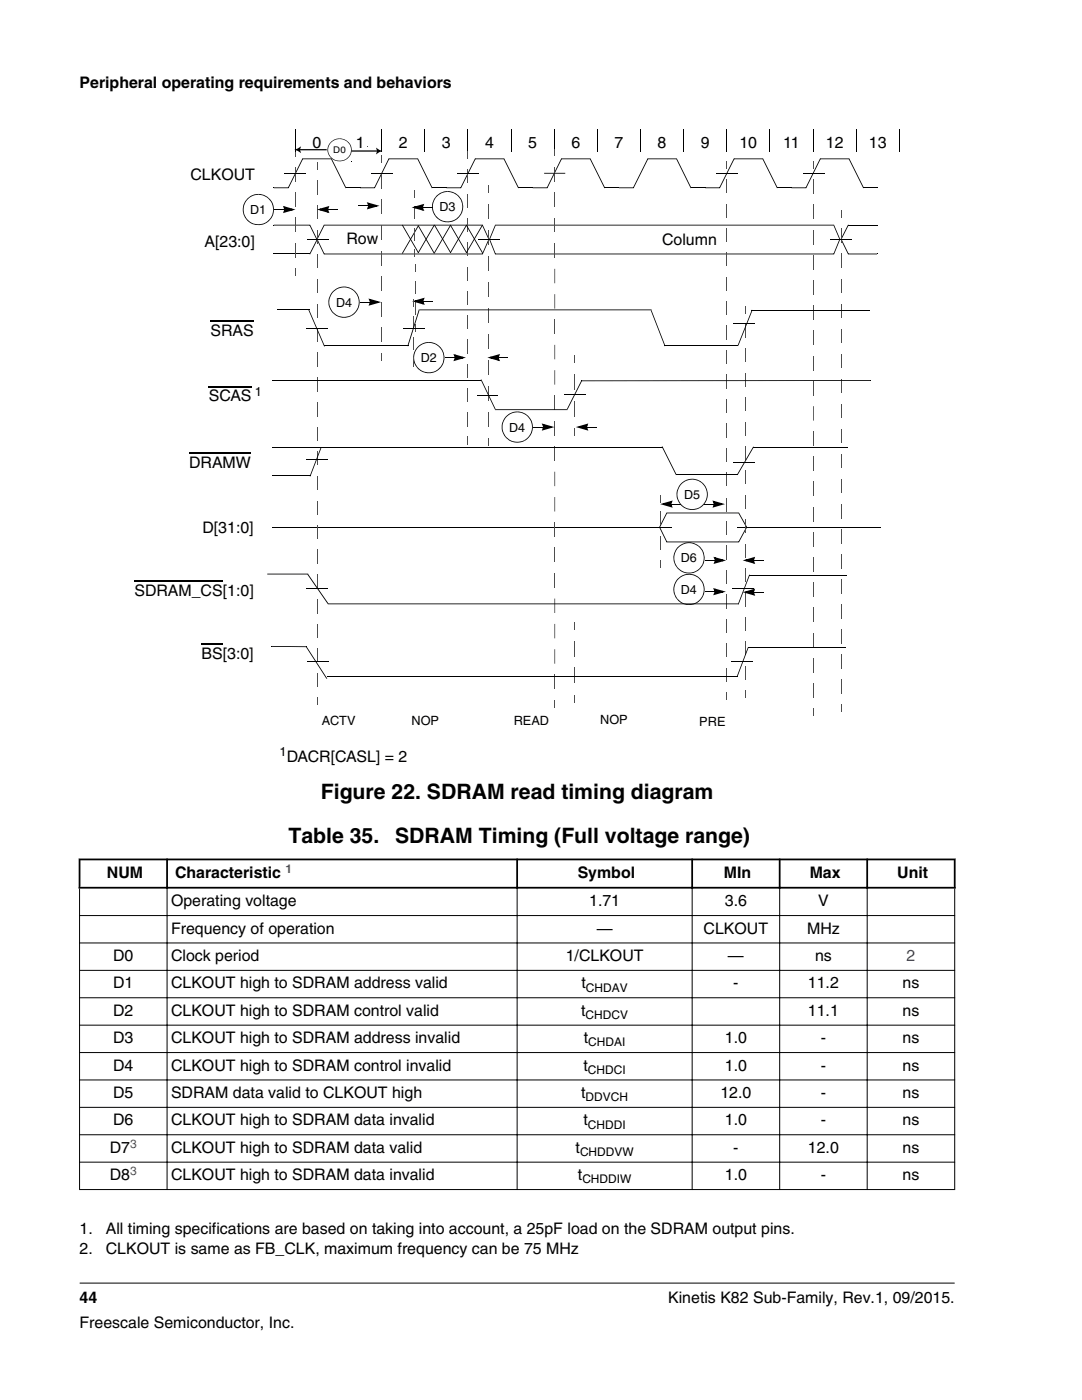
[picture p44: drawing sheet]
<svg xmlns="http://www.w3.org/2000/svg" width="216mm" height="279mm" viewBox="0 0 216 279" stroke-linecap="round" stroke-linejoin="round" font-family="sans-serif">
<defs><g id="words">
<g font-size="4.2">
<text x="64" y="159.5">Figure 22. SDRAM read timing diagram</text>
<text x="57.6" y="168.3">Table 35.</text>
<text x="78.8" y="168.3">SDRAM Timing (Full voltage range)</text>
</g>
<g font-size="3.2">
<text x="15.9" y="17.5">Peripheral operating requirements and behaviors</text>
<text x="62.4" y="29.5">0</text>
<text x="71" y="29.5">1</text>
<text x="79.6" y="29.5">2</text>
<text x="88.2" y="29.5">3</text>
<text x="96.8" y="29.5">4</text>
<text x="105.4" y="29.5">5</text>
<text x="114" y="29.5">6</text>
<text x="122.6" y="29.5">7</text>
<text x="131.2" y="29.5">8</text>
<text x="139.8" y="29.5">9</text>
<text x="147.6" y="29.5">10</text>
<text x="156.3" y="29.5">11</text>
<text x="164.8" y="29.5">12</text>
<text x="173.4" y="29.5">13</text>
<text x="38" y="36">CLKOUT</text>
<text x="40.8" y="49.2">A[23:0]</text>
<text x="69.1" y="48.7">Row</text>
<text x="132.1" y="49">Column</text>
<text x="42" y="67">SRAS</text>
<text x="41.7" y="80">SCAS</text>
<text x="37.7" y="93.5">DRAMW</text>
<text x="40.4" y="106.3">D[31:0]</text>
<text x="26.8" y="119">SDRAM_CS[1:0]</text>
<text x="40.2" y="131.4">BS[3:0]</text>
<text x="57.2" y="152">DACR[CASL] = 2</text>
<text x="21.3" y="175.2">NUM</text>
<text x="34.9" y="175.2">Characteristic</text>
<text x="115.3" y="175.2">Symbol</text>
<text x="144.5" y="175.2">MIn</text>
<text x="161.6" y="175.2">Max</text>
<text x="179" y="175.2">Unit</text>
<text x="34.1" y="180.9">Operating voltage</text>
<text x="117.6" y="180.9">1.71</text>
<text x="144.6" y="180.9">3.6</text>
<text x="163.2" y="180.9">V</text>
<text x="22.6" y="191.8">D0</text>
<text x="34.1" y="186.3">Frequency of operation</text>
<text x="34.1" y="191.8">Clock period</text>
<text x="112.9" y="191.8">1/CLKOUT</text>
<text x="119.1" y="186.3">—</text>
<text x="140.4" y="186.3">CLKOUT</text>
<text x="145.3" y="191.8">—</text>
<text x="161" y="186.3">MHz</text>
<text x="162.6" y="191.8">ns</text>
<text x="22.6" y="197.3">D1</text>
<text x="34.1" y="197.3">CLKOUT high to SDRAM address valid</text>
<text x="116" y="197.3">t</text>
<text x="146.3" y="197.3">-</text>
<text x="161.2" y="197.3">11.2</text>
<text x="180.1" y="197.3">ns</text>
<text x="22.6" y="202.7">D2</text>
<text x="34.1" y="202.7">CLKOUT high to SDRAM control valid</text>
<text x="116" y="202.7">t</text>
<text x="161.2" y="202.7">11.1</text>
<text x="180.1" y="202.7">ns</text>
<text x="22.6" y="208.2">D3</text>
<text x="34.1" y="208.2">CLKOUT high to SDRAM address invalid</text>
<text x="116.5" y="208.2">t</text>
<text x="144.6" y="208.2">1.0</text>
<text x="163.8" y="208.2">-</text>
<text x="180.1" y="208.2">ns</text>
<text x="22.6" y="213.7">D4</text>
<text x="34.1" y="213.7">CLKOUT high to SDRAM control invalid</text>
<text x="116.4" y="213.7">t</text>
<text x="144.6" y="213.7">1.0</text>
<text x="163.8" y="213.7">-</text>
<text x="180.1" y="213.7">ns</text>
<text x="22.6" y="219.1">D5</text>
<text x="34.1" y="219.1">SDRAM data valid to CLKOUT high</text>
<text x="116" y="219.1">t</text>
<text x="143.8" y="219.1">12.0</text>
<text x="163.8" y="219.1">-</text>
<text x="180.1" y="219.1">ns</text>
<text x="22.6" y="224.6">D6</text>
<text x="34.1" y="224.6">CLKOUT high to SDRAM data invalid</text>
<text x="116.4" y="224.6">t</text>
<text x="144.6" y="224.6">1.0</text>
<text x="163.8" y="224.6">-</text>
<text x="180.1" y="224.6">ns</text>
<text x="21.9" y="230.1">D7</text>
<text x="34.1" y="230.1">CLKOUT high to SDRAM data valid</text>
<text x="114.9" y="230.1">t</text>
<text x="146.3" y="230.1">-</text>
<text x="161.2" y="230.1">12.0</text>
<text x="180.1" y="230.1">ns</text>
<text x="21.9" y="235.5">D8</text>
<text x="34.1" y="235.5">CLKOUT high to SDRAM data invalid</text>
<text x="115.3" y="235.5">t</text>
<text x="144.6" y="235.5">1.0</text>
<text x="163.8" y="235.5">-</text>
<text x="180.1" y="235.5">ns</text>
<text x="15.9" y="246.3">1.</text>
<text x="15.9" y="250.2">2.</text>
<text x="21.1" y="246.3">All timing specifications are based on taking into account, a 25pF load on the SDRAM output pins.</text>
<text x="21.1" y="250.2">CLKOUT is same as FB_CLK, maximum frequency can be 75 MHz</text>
<text x="15.9" y="260">44</text>
<text x="133.3" y="260">Kinetis K82 Sub-Family, Rev.1, 09/2015.</text>
<text x="15.9" y="265">Freescale Semiconductor, Inc.</text>
</g>
<text font-size="3.2" fill="#00f" x="180.9" y="191.8">2</text>
<g font-size="2.5">
<text x="49.9" y="42.7">D1</text>
<text x="87.7" y="42.2">D3</text>
<text x="67" y="61.2">D4</text>
<text x="84" y="72.3">D2</text>
<text x="50.8" y="79">1</text>
<text x="101.6" y="86.1">D4</text>
<text x="136.5" y="99.6">D5</text>
<text x="135.9" y="112.2">D6</text>
<text x="135.9" y="118.5">D4</text>
<text x="64.2" y="144.7">ACTV</text>
<text x="82.1" y="144.7">NOP</text>
<text x="102.5" y="144.7">READ</text>
<text x="119.7" y="144.5">NOP</text>
<text x="139.5" y="144.9">PRE</text>
<text x="55.8" y="151">1</text>
</g>
<g font-size="2.4" fill="#00f">
<text x="57" y="174.1">1</text>
<text x="26" y="229">3</text>
<text x="26" y="234.5">3</text>
</g>
<g font-size="2.4">
<text x="116.9" y="197.9">CHDAV</text>
<text x="116.9" y="203.4">CHDCV</text>
<text x="117.4" y="208.8">CHDAI</text>
<text x="117.3" y="214.3">CHDCI</text>
<text x="116.9" y="219.8">DDVCH</text>
<text x="117.3" y="225.2">CHDDI</text>
<text x="115.7" y="230.7">CHDDVW</text>
<text x="116.2" y="236.2">CHDDIW</text>
</g>
<text font-size="1.8" x="66.5" y="30.6">D0</text>
</g></defs>
<path d="M42 64h8.6M37.7 90.5h12.3M26.8 116h17.7M40.2 128.4h4.3" fill="none" stroke="#000" stroke-width=".23"/>
<g fill="#000">
<path d="M54.6 37.4v.2zM60.3 31.6l5.9 .1-.1 .1h-5.7v-.2l.1 .1-2.9 5.9h-3v-.2h2.9l.1 .1-.1-.1zM66.1 31.7h.1l2.9 5.7-.1 .2zM71.8 37.4l.1 .2zM77.5 31.6l5.9 .1-.1 .1h-5.7v-.2l.1 .1-2.9 5.9h-2.9v-.2h2.8l.1 .1-.1-.1zM83.3 31.7h.1l2.9 5.7-.1 .2zM89 37.4l.1 .2zM94.8 31.6l5.8 .1v.1h-5.8v-.2l.1 .1-2.9 5.9h-2.9v-.2h2.8l.1 .1-.1-.1zM100.5 31.7h.1l2.9 5.7-.1 .2zM106.2 37.4l.1 .2zM112 31.6l5.8 .1v.1h-5.8v-.2l.1 .1-2.9 5.9h-2.9v-.2h2.9l.1 .1-.2-.1zM117.7 31.7h.1l2.9 5.7-.1 .2z"/>
<path d="M123.4 37.4l.1 .2zM129.2 31.6l5.9 .1-.1 .1h-5.7v-.2v.1l-2.9 5.9h-2.9v-.2h2.9l.1 .1-.2-.1zM134.9 31.7h.2l2.8 5.7-.1 .2zM140.6 37.4l.1 .2zM146.4 31.6l5.9 .1-.1 .1h-5.7v-.2v.1l-2.9 5.9h-2.9v-.2h2.9l.1 .1-.2-.1zM152.1 31.7h.2l2.9 5.7-.1 .2zM157.9 37.4v.2zM163.6 31.6l5.9 .1-.1 .1h-5.7v-.2l.1 .1-2.9 5.9h-3v-.2h2.9l.1 .1-.1-.1zM169.3 31.7h.2l2.9 5.7-.1 .2zM54.6 44.8h7.3l1.5 3.1h-.2l-1.4-2.9 .1-.1-.1 .1h-7.2zM63.2 47.8l.1 .1-1.5 2.9v-.2zM64.6 44.9l.2 .1-1.5 2.8h-.1l.1-.1 1.5 3-.1 .1v-.2h31.6v.1h-.1l1.3-3h.1l-.1 .1-1.3-2.8 .1-.2 1.3 3-1.3 3h-31.7l-1.4-3.1z"/>
<path d="M98.8 44.9l.1 .1-1.1 2.8h-.2l.2-.1 1.1 3-.1 .1v-.2h67.6v.1h-.1l1.2-3h.2l-.2 .1-1.2-2.8 .1-.2 1.3 3-1.3 3h-67.6l-1.2-3.1zM169.2 44.8l.1 .2-1.4 2.8-.1-.1zM167.8 47.7h.1l1.4 2.9-.1 .1 .1-.1h5.7v.2h-5.8zM175 50.6l.1 .2zM71 89.2l.1 .1zM131.9 105.2v.1zM133 102.3l.1 .1-1.4 2.9h-.2l.2-.1 1.4 2.9-.1 .1v-.1h14.4l.1 .1-.2-.1 1.6-2.9h.2l-.2 .1-1.6-2.9 .1-.1 1.7 2.9-1.6 3h-14.5l-1.5-3zM149 105.2l.1 .1z"/>
</g>
<g fill="none" stroke="#000" stroke-width=".2">
<path d="M69 37.5h2.9M86.2 37.5h3M103.4 37.5h3M120.6 37.5h3M137.8 37.5h3M155.1 37.5h2.9M172.3 37.5h2.9M54.6 50.7h7.2M64.6 44.9h31.7M98.8 44.9h67.6M169.3 44.9h5.8M54.3 89.3h16.7"/>
<path d="M54.3 105.3h77.6M133 102.4h14.4M149.1 105.3h26.6"/>
</g>
<path d="M58.9 29.7h.1v1.5h-.1z" fill="#4d4d4d"/>
<path d="M58.9 33.4v2.9M58.9 38.4v2.9M58.9 43.4v2.9M58.9 48.5v2.9" fill="none" stroke="#4d4d4d" stroke-width=".2"/>
<g fill="#4d4d4d">
<path d="M58.9 53.5h.1v1.5h-.1z"/>
<path d="M76 31h.2v1.5h-.2z"/>
</g>
<path d="M76.1 34.7v2.9M76.1 39.8v2.9M76.1 45v2.9M76.1 50.1v2.9M76.1 55.2v2.9M76.1 60.3v2.9M76.1 65.4v2.9" fill="none" stroke="#4d4d4d" stroke-width=".2"/>
<path d="M76 70.5h.2v1.5h-.2z" fill="#4d4d4d"/>
<path d="M58.9 25.8v4.5" fill="none" stroke="#000" stroke-width=".2"/>
<path d="M97.5 36.9h.1v1.6h-.1z" fill="#4d4d4d"/>
<path d="M97.5 40.7v2.9M97.5 45.9v2.9M97.5 51.1v2.9M97.5 56.3v2.9M97.5 61.5v2.9M97.5 66.6v3M97.5 71.9v2.9M97.5 77v3M97.5 82.2v3" fill="none" stroke="#4d4d4d" stroke-width=".2"/>
<path d="M97.5 87.4h.1v1.5h-.1z" fill="#4d4d4d"/>
<g fill="none" stroke="#000" stroke-width=".2">
<path d="M76.2 25.8v4.5M84.8 25.8v4.5M93.4 25.8v4.5M102 25.8v4.5M110.6 25.8v4.5M119.2 25.8v4.5M127.8 25.8v4.5M136.4 25.8v4.5M145 25.8v4.5M153.6 25.8v4.5M162.2 25.8v4.5M170.8 25.8v4.5"/>
<path d="M179.5 25.8v4.5"/>
</g>
<path d="M144.9 32.2h.2v1.5h-.2z" fill="#4d4d4d"/>
<path d="M145 35.8v2.7M145 40.6v2.8M145 45.5v2.8M145 50.4v2.8M145 55.3v2.7M145 60.1v2.8" fill="none" stroke="#4d4d4d" stroke-width=".2"/>
<path d="M144.9 65l.2 .1z" fill="#4d4d4d"/>
<path d="M145 65.1v2.7" fill="none" stroke="#4d4d4d" stroke-width=".2"/>
<path d="M144.9 69.9l.2 .1z" fill="#4d4d4d"/>
<path d="M145 70v2.7" fill="none" stroke="#4d4d4d" stroke-width=".2"/>
<path d="M144.9 74.8h.2z" fill="#4d4d4d"/>
<path d="M145 74.8v2.7" fill="none" stroke="#4d4d4d" stroke-width=".2"/>
<path d="M144.9 79.6l.2 .1z" fill="#4d4d4d"/>
<path d="M145 79.7v2.7" fill="none" stroke="#4d4d4d" stroke-width=".2"/>
<path d="M144.9 84.5l.2 .1z" fill="#4d4d4d"/>
<path d="M145 84.6v2.7" fill="none" stroke="#4d4d4d" stroke-width=".2"/>
<path d="M144.9 89.4l.2 .1z" fill="#4d4d4d"/>
<path d="M145 89.5v2.7" fill="none" stroke="#4d4d4d" stroke-width=".2"/>
<path d="M144.9 94.2l.2 .1z" fill="#4d4d4d"/>
<path d="M145 94.3v2.7" fill="none" stroke="#4d4d4d" stroke-width=".2"/>
<path d="M144.9 104l.2 .1z" fill="#4d4d4d"/>
<path d="M145 104.1v2.7" fill="none" stroke="#4d4d4d" stroke-width=".2"/>
<path d="M144.9 108.9l.2 .1z" fill="#4d4d4d"/>
<path d="M145 109v2.7" fill="none" stroke="#4d4d4d" stroke-width=".2"/>
<path d="M144.9 113.8h.2z" fill="#4d4d4d"/>
<path d="M145 113.8v2.7" fill="none" stroke="#4d4d4d" stroke-width=".2"/>
<path d="M144.9 118.6l.2 .1z" fill="#4d4d4d"/>
<path d="M145 118.7v2.7" fill="none" stroke="#4d4d4d" stroke-width=".2"/>
<path d="M144.9 123.5l.2 .1z" fill="#4d4d4d"/>
<path d="M145 123.6v2.7" fill="none" stroke="#4d4d4d" stroke-width=".2"/>
<path d="M144.9 128.4l.2 .1z" fill="#4d4d4d"/>
<path d="M145 128.5v2.7M145 133.3v2.7" fill="none" stroke="#4d4d4d" stroke-width=".2"/>
<g fill="#4d4d4d">
<path d="M144.9 138.1h.2v1.5h-.2z"/>
<path d="M63.3 32.4h.1v1.5h-.1z"/>
</g>
<g fill="none" stroke="#4d4d4d" stroke-width=".2">
<path d="M63.4 36v2.8M63.4 41v2.7M63.4 45.9v2.8M63.4 50.8v2.8M63.4 55.7v2.8M63.4 60.6v2.8M63.4 65.5v2.8M63.4 70.4v2.8M63.4 75.3v2.8M63.4 80.2v2.9M63.4 85.2v2.8M63.4 90.1v2.8"/>
<path d="M63.4 95v2.8M63.4 99.9v2.8M63.4 104.8v2.8M63.4 109.7v2.8M63.4 114.6v2.8M63.4 119.5v2.9M63.4 124.5v2.8M63.4 129.4v2.8M63.4 134.3v2.8"/>
</g>
<path d="M63.3 139.2h.1v1.5h-.1z" fill="#4d4d4d"/>
<path d="M56.8 34.6h4.3M61.4 47.8h4.2M61.1 91.8h4.2M61.2 117.5h4.2" fill="none" stroke="#000" stroke-width=".2"/>
<path d="M82.8 52.7h.2v1.5h-.2z" fill="#4d4d4d"/>
<path d="M82.9 56.1v2.4M82.9 60.4v2.5" fill="none" stroke="#4d4d4d" stroke-width=".2"/>
<path d="M82.8 64.7h.2v1.5h-.2z" fill="#4d4d4d"/>
<path d="M61.2 65.6h4.2M80.4 65.5h4.3" fill="none" stroke="#000" stroke-width=".2"/>
<path d="M49.5 39.5a3.1 3.1 0 0 1 2.1-.8v.2l-.9 .1-.8 .4-.8 .8-.4 1v1.5l.8 1.2 .9 .6 1.2 .3 .8-.1 .5-.3 .1 .2a3.1 3.1 0 0 1-4-1 3.1 3.1 0 0 1 .5-4.1zM51.6 38.7a3.1 3.1 0 0 1 3 2.4 3.1 3.1 0 0 1-1.6 3.5l-.1-.2 .9-.7 .6-1 .1-.9-.1-.8-.4-.8-.8-.8-.8-.4-.8-.1zM54.6 44.8v.2zM54.8 41.7h1.9v.2h-1.9zM56.6 41.7h.3v.2h-.3zM56.7 41.8h.4l-.2 .5-.3-.1zM56.5 41.1l2.5 .7-2.5 .7 .2-.4 1.6-.5 .1 .4-1.7-.5 .1-.3 .3 .6-.4 .1zM65.3 41.7h.3v.2h-.3zM63.2 41.8l2.5-.7-.2 .4-1.6 .5-.1-.4 1.7 .5-.1 .3-.3-.5 .4-.1 .2 .7zM65.5 41.7h1.9v.2h-1.9zM65.3 41.3l.3 .1-.1 .5h-.4z" fill="#000"/>
<path d="M56.8 41.4l1.5 .4-1.5 .5 .1-.5zM63.9 41.8l1.5-.4-.1 .4 .1 .5z" fill="#000"/>
<path d="M93.3 30.2h.2v1.5h-.2z" fill="#4d4d4d"/>
<path d="M93.4 33.8v2.8M93.4 38.6v2.8M93.4 43.5v2.8M93.4 48.4v2.7M93.4 53.2v2.8" fill="none" stroke="#4d4d4d" stroke-width=".2"/>
<path d="M93.3 58.1h.2z" fill="#4d4d4d"/>
<path d="M93.4 58.1v2.7" fill="none" stroke="#4d4d4d" stroke-width=".2"/>
<path d="M93.3 62.9l.2 .1z" fill="#4d4d4d"/>
<path d="M93.4 63v2.7" fill="none" stroke="#4d4d4d" stroke-width=".2"/>
<path d="M93.3 67.7l.2 .1z" fill="#4d4d4d"/>
<path d="M93.4 67.8v2.7" fill="none" stroke="#4d4d4d" stroke-width=".2"/>
<path d="M93.3 72.6l.2 .1z" fill="#4d4d4d"/>
<path d="M93.4 72.7v2.7" fill="none" stroke="#4d4d4d" stroke-width=".2"/>
<path d="M93.3 77.5h.2z" fill="#4d4d4d"/>
<path d="M93.4 77.5v2.7" fill="none" stroke="#4d4d4d" stroke-width=".2"/>
<path d="M93.3 82.3l.2 .1z" fill="#4d4d4d"/>
<path d="M93.4 82.4v2.7" fill="none" stroke="#4d4d4d" stroke-width=".2"/>
<g fill="#4d4d4d">
<path d="M93.3 87.2h.2z"/>
<path d="M93.3 87.2h.2v1.5h-.2z"/>
</g>
<g fill="#000">
<path d="M78.2 34.5l.1 .2zM95.4 34.5l.1 .2zM99.6 47.7l.1 .2zM83.4 69.2l.4-.4a2.82 2.82 0 0 1 1.8-.5v.1l-1.4 .4-.9 .7-.6 1.3v1.2l.6 1.3 .9 .7 1.1 .3 1.2-.1 .5-.2 .1 .1a3.1 3.1 0 0 1-4-.9 3.1 3.1 0 0 1 .3-4zM85.6 68.3a3.1 3.1 0 0 1 3 2.3 3.1 3.1 0 0 1-1.5 3.5l-.1-.1 .9-.7 .5-1 .1-.6-.1-1.2-.4-.8-.5-.6-.8-.4-1.1-.3zM88.8 71.3l.1 .2zM88.9 71.3h1.8v.2h-1.8zM90.6 71.3h.3v.2h-.3zM90.8 71.3l.3 .1-.2 .5-.3-.2zM90.5 70.6l2.5 .8-2.5 .7 .2-.5 1.6-.4 .1 .3-1.7-.4 .1-.3 .3 .5-.3 .1zM99.3 71.3h.3v.2h-.3zM99.3 78.8l.1 .2z"/>
<path d="M97.3 71.4l2.5-.8-.3 .5-1.6 .4-.1-.3 1.7 .4-.1 .4-.3-.6 .4-.1 .3 .8zM99.6 71.3h1.7v.2h-1.7zM99.3 70.9l.3 .1-.1 .4h-.4zM101.3 71.3l.1 .2z"/>
</g>
<path d="M74.1 34.6h4.1M91.3 34.6h4.1M95.5 47.8h4.1M95.2 78.9h4.1" fill="none" stroke="#000" stroke-width=".2"/>
<path d="M90.8 70.9l1.5 .5-1.5 .4 .1-.4zM97.9 71.4l1.6-.5-.2 .5 .2 .4z" fill="#000"/>
<g fill="#4d4d4d">
<path d="M110.6 29.7l.2 .1z"/>
<path d="M110.6 29.8h.2v1.4h-.2z"/>
<path d="M110.6 33.4l.2 .1z"/>
</g>
<path d="M110.7 33.5v2.8" fill="none" stroke="#4d4d4d" stroke-width=".2"/>
<path d="M110.6 38.5h.2z" fill="#4d4d4d"/>
<path d="M110.7 38.5v2.8" fill="none" stroke="#4d4d4d" stroke-width=".2"/>
<path d="M110.6 43.5l.2 .1z" fill="#4d4d4d"/>
<path d="M110.7 43.6v2.8" fill="none" stroke="#4d4d4d" stroke-width=".2"/>
<path d="M110.6 48.6l.2 .1z" fill="#4d4d4d"/>
<path d="M110.7 48.7v2.8" fill="none" stroke="#4d4d4d" stroke-width=".2"/>
<g fill="#4d4d4d">
<path d="M110.6 53.7h.2v2.8h-.2z"/>
<path d="M110.6 58.7h.2v2.9h-.2z"/>
</g>
<path d="M110.7 63.8v2.8" fill="none" stroke="#4d4d4d" stroke-width=".2"/>
<g fill="#4d4d4d">
<path d="M110.6 68.8h.2v2.9h-.2z"/>
<path d="M110.6 73.9h.2v2.9h-.2z"/>
</g>
<path d="M110.7 78.9v2.9M110.7 84v2.9M110.7 89.1v2.9" fill="none" stroke="#4d4d4d" stroke-width=".2"/>
<g fill="#4d4d4d">
<path d="M110.6 94.1h.2v2.9h-.2z"/>
<path d="M110.6 99.2h.2v2.9h-.2z"/>
</g>
<path d="M110.7 104.3v2.8M110.7 109.3v2.9M110.7 114.4v2.9" fill="none" stroke="#4d4d4d" stroke-width=".2"/>
<g fill="#4d4d4d">
<path d="M110.6 119.5h.2v2.8h-.2z"/>
<path d="M110.6 124.5h.2v2.9h-.2z"/>
<path d="M110.6 129.6h.2v2.9h-.2z"/>
</g>
<path d="M110.7 134.6v2.9" fill="none" stroke="#4d4d4d" stroke-width=".2"/>
<path d="M110.6 139.7h.2v1.5h-.2z" fill="#4d4d4d"/>
<path d="M101 83l1.3-.8 .9-.1v.2l-.9 .1-.7 .4-.7 .6-.4 .7-.2 .5v.9l.2 .9 .4 .7 .7 .6 .8 .4 1.1 .1 1.1-.4 .1 .2a3.1 3.1 0 0 1-4.6-2.4l.1-1.3zM103.2 82.1a3.1 3.1 0 0 1 3 2.4 3.1 3.1 0 0 1-1.5 3.5l-.1-.2 .7-.5 .6-.9 .2-.9v-.9l-.4-1-.6-.6-1-.6-.9-.1zM106.5 85.1h1.8v.2h-1.8zM108.2 85.1h.4v.2h-.4zM108.4 85.2h.4l-.2 .5-.4-.1zM108.1 84.5l2.5 .7-2.5 .8 .3-.5 1.5-.4 .1 .3-1.6-.4 .1-.4 .2 .6-.3 .1zM117 85.1h.3v.2h-.3zM114.9 85.2l2.5-.7-.3 .5-1.5 .4-.1-.3 1.6 .4-.1 .3-.2-.5 .3-.1 .3 .8zM117.2 85.1h1.8v.2h-1.8zM116.9 84.7l.4 .1-.2 .5h-.3z" fill="#000"/>
<path d="M108.4 84.8l1.6 .4-1.6 .5 .2-.5zM115.6 85.2l1.5-.4-.1 .4 .1 .5z" fill="#000"/>
<path d="M114.6 70.9h.2v1.5h-.2z" fill="#4d4d4d"/>
<path d="M114.7 74.7v3M114.7 80.1v3" fill="none" stroke="#4d4d4d" stroke-width=".2"/>
<path d="M114.6 85.4h.2v1.5h-.2z" fill="#4d4d4d"/>
<path d="M112.6 78.8h4.3" fill="none" stroke="#000" stroke-width=".2"/>
<path d="M108.6 34.5h4.2v.2h-4.2z" fill="#000"/>
<path d="M131.9 102.1v2.8M131.9 106.9v2.8" fill="none" stroke="#4d4d4d" stroke-width=".2"/>
<path d="M131.8 111.8h.1v1.5h-.1z" fill="#4d4d4d"/>
<path d="M142.9 34.6h4.2M129.8 105.3h4.2M147.1 105.3h4.2" fill="none" stroke="#000" stroke-width=".2"/>
<path d="M135.3 109.1l1.3-.7 .9-.2v.2l-.9 .1-1 .6-.4 .4-.4 .7-.3 1.4 .3 .9 .4 .7 .6 .6 1.1 .4h1.2l.8-.3 .1 .2a3.1 3.1 0 0 1-4-.9 3.1 3.1 0 0 1 .3-4.1zM137.5 108.2a3.1 3.1 0 0 1 3 2.4 3.1 3.1 0 0 1-1.5 3.5l-.1-.2 .7-.5 .6-.9 .2-.9v-.8l-.3-.9-.7-.8-1-.6-.9-.1zM140.8 111.8h1.8v.1h-1.8zM142.5 111.8h.3v.1h-.3zM142.7 111.8h.3l-.2 .5-.3-.1zM142.4 111.1l2.5 .7-2.5 .8 .2-.5 1.6-.4 .1 .3-1.7-.4 .1-.4 .3 .6-.3 .1z" fill="#000"/>
<path d="M142.7 111.4l1.5 .4-1.5 .5 .1-.5z" fill="#000"/>
<path d="M144.8 99.4l.2 .1z" fill="#4d4d4d"/>
<path d="M144.9 99.5v2.7" fill="none" stroke="#4d4d4d" stroke-width=".2"/>
<path d="M131.6 98.8h.2v1.4h-.2z" fill="#4d4d4d"/>
<path d="M135.9 96.5l1-.7 1.2-.3v.2l-1.1 .2-.8 .5-.8 1.1-.2 .6v.9l.2 .8 .4 .7 .6 .6 .9 .4 1.1 .1 1.1-.3 .1 .1a3.1 3.1 0 0 1-4-.9 3.1 3.1 0 0 1 .3-4zM133.8 100.5h.3v.2h-.3zM131.7 100.6l2.5-.7-.2 .4-1.6 .5-.1-.4 1.7 .5-.1 .3-.3-.5 .3-.2 .3 .8zM134 100.5h1.9v.2h-1.9zM133.8 100.1l.3 .1-.2 .5-.3-.1zM138.1 95.5a3.1 3.1 0 0 1 3 2.4 3.1 3.1 0 0 1-1.5 3.5l-.1-.1 .9-.8 .5-1 .2-.8-.2-.9-.3-.8-.6-.6-.7-.5-1.2-.2zM140.5 100.5h1.9v.2h-1.9zM142.3 100.5h.3v.2h-.3zM142.4 100.6h.4l-.2 .5-.3-.1zM142.2 99.9l2.5 .7-2.5 .7 .2-.4 1.6-.5 .1 .4-1.7-.5 .1-.3 .3 .6-.4 .1z" fill="#000"/>
<path d="M132.4 100.6l1.5-.4-.1 .4 .1 .4zM142.5 100.2l1.5 .4-1.5 .4 .1-.4z" fill="#000"/>
<g fill="#4d4d4d">
<path d="M167.8 42l.2 .1z"/>
<path d="M167.8 42.1h.2v1.4h-.2z"/>
<path d="M167.8 45.6l.2 .1z"/>
</g>
<path d="M167.9 45.7v2.8" fill="none" stroke="#4d4d4d" stroke-width=".2"/>
<path d="M167.8 50.6l.2 .1z" fill="#4d4d4d"/>
<path d="M167.9 50.7v2.8" fill="none" stroke="#4d4d4d" stroke-width=".2"/>
<path d="M167.8 55.6l.2 .1z" fill="#4d4d4d"/>
<path d="M167.9 55.7v2.8" fill="none" stroke="#4d4d4d" stroke-width=".2"/>
<path d="M167.8 60.6l.2 .1z" fill="#4d4d4d"/>
<path d="M167.9 60.7v2.8" fill="none" stroke="#4d4d4d" stroke-width=".2"/>
<path d="M167.8 65.6l.2 .1z" fill="#4d4d4d"/>
<path d="M167.9 65.7v2.8" fill="none" stroke="#4d4d4d" stroke-width=".2"/>
<path d="M167.8 70.6l.2 .1z" fill="#4d4d4d"/>
<path d="M167.9 70.7v2.8" fill="none" stroke="#4d4d4d" stroke-width=".2"/>
<path d="M167.8 75.6l.2 .1z" fill="#4d4d4d"/>
<path d="M167.9 75.7v2.8" fill="none" stroke="#4d4d4d" stroke-width=".2"/>
<path d="M167.8 80.6l.2 .1z" fill="#4d4d4d"/>
<path d="M167.9 80.7v2.8" fill="none" stroke="#4d4d4d" stroke-width=".2"/>
<path d="M167.8 85.6l.2 .1z" fill="#4d4d4d"/>
<path d="M167.9 85.7v2.8" fill="none" stroke="#4d4d4d" stroke-width=".2"/>
<path d="M167.8 90.6l.2 .1z" fill="#4d4d4d"/>
<path d="M167.9 90.7v2.8" fill="none" stroke="#4d4d4d" stroke-width=".2"/>
<path d="M167.8 95.6l.2 .1z" fill="#4d4d4d"/>
<path d="M167.9 95.7v2.8" fill="none" stroke="#4d4d4d" stroke-width=".2"/>
<path d="M167.8 100.6l.2 .1z" fill="#4d4d4d"/>
<path d="M167.9 100.7v2.8" fill="none" stroke="#4d4d4d" stroke-width=".2"/>
<path d="M167.8 105.6l.2 .1z" fill="#4d4d4d"/>
<path d="M167.9 105.7v2.8" fill="none" stroke="#4d4d4d" stroke-width=".2"/>
<path d="M167.8 110.6l.2 .1z" fill="#4d4d4d"/>
<path d="M167.9 110.7v2.8" fill="none" stroke="#4d4d4d" stroke-width=".2"/>
<path d="M167.8 115.6l.2 .1z" fill="#4d4d4d"/>
<path d="M167.9 115.7v2.8" fill="none" stroke="#4d4d4d" stroke-width=".2"/>
<path d="M167.8 120.6l.2 .1z" fill="#4d4d4d"/>
<path d="M167.9 120.7v2.8M167.9 125.6v2.9M167.9 130.6v2.8M167.9 135.6v2.8" fill="none" stroke="#4d4d4d" stroke-width=".2"/>
<path d="M167.8 140.6h.2v1.5h-.2z" fill="#4d4d4d"/>
<path d="M160.2 34.6h4.2M165.8 47.8h4.2" fill="none" stroke="#000" stroke-width=".2"/>
<path d="M148.6 61.1h.2v1.4h-.2z" fill="#4d4d4d"/>
<g fill="none" stroke="#4d4d4d" stroke-width=".2">
<path d="M148.7 64.6v2.8M148.7 69.5v2.8M148.7 74.4v2.8M148.7 79.3v2.8M148.7 84.2v2.7M148.7 89v2.8M148.7 93.9v2.8M148.7 98.8v2.8M148.7 103.6v2.8M148.7 108.5v2.8M148.7 113.4v2.8M148.7 118.3v2.8"/>
<path d="M148.7 123.2v2.7M148.7 128v2.8M148.7 132.9v2.8"/>
</g>
<g fill="#4d4d4d">
<path d="M148.6 137.8h.2v1.5h-.2z"/>
<path d="M162.2 32.2h.2v1.5h-.2z"/>
</g>
<path d="M162.3 35.8v2.9M162.3 40.8v2.9M162.3 45.9v2.8M162.3 50.9v2.9M162.3 55.9v2.9M162.3 61v2.8M162.3 66v2.8M162.3 71v2.9M162.3 76v2.9" fill="none" stroke="#4d4d4d" stroke-width=".2"/>
<path d="M162.2 81.1h.2v2.8h-.2z" fill="#4d4d4d"/>
<path d="M162.3 86.1v2.9M162.3 91.1v2.9M162.3 96.2v2.8M162.3 101.2v2.8M162.3 106.2v2.9M162.3 111.2v2.9M162.3 116.3v2.8M162.3 121.3v2.9M162.3 126.3v2.9M162.3 131.4v2.8M162.3 136.4v2.8" fill="none" stroke="#4d4d4d" stroke-width=".2"/>
<path d="M162.2 141.4h.2v1.5h-.2z" fill="#4d4d4d"/>
<g fill="#000">
<path d="M66.5 58.1l.9-.7 1.3-.2v.2l-1.2 .2-.7 .4-.4 .4-.5 .8-.1 .5-.1 .9 .2 .9 .5 .7 .6 .6 .8 .3 1.2 .1 1.1-.3v.1a3.1 3.1 0 0 1-3.6-.5 3.1 3.1 0 0 1-.6-3.7zM84.3 59.6l.3 .1-.2 .5-.3-.1zM68.7 57.2a3.1 3.1 0 0 1 3 2.3 3.1 3.1 0 0 1-1.6 3.5v-.1l.8-.7 .6-1 .1-.9-.1-.8-.4-.9-.6-.6-.7-.4-1.1-.2zM71.9 60.2l.1 .2zM72 60.2h1.8v.2h-1.8zM73.8 60.2l.4 .1-.2 .5-.3-.1zM73.7 60.2h.3v.2h-.3zM73.5 59.6l2.6 .7-2.6 .7 .3-.4 1.6-.5 .1 .4-1.7-.5 .1-.3 .3 .5-.4 .2zM84.3 60h.3v.2h-.3zM82.2 60.1l2.5-.7-.2 .5-1.6 .4-.1-.3 1.7 .4-.1 .3-.3-.5 .3-.1 .4 .7zM84.5 60h1.8v.2h-1.8zM86.3 60l.1 .2z"/>
<path d="M150.5 64.5l.1 .2zM135.3 115.4l1.3-.7 .9-.2v.2l-.9 .1-.7 .4-.7 .6-.4 .7-.3 .8v.7l.3 .8 .4 .7 .6 .6 .8 .4 1.2 .1 1.1-.4 .1 .2a3.1 3.1 0 0 1-4-.9 3.1 3.1 0 0 1 .3-4.1zM140.7 118l.1 .2zM140.8 118h1.7v.2h-1.7zM142.4 118h.4v.2h-.4zM142.6 118l.4 .1-.2 .5-.4-.1zM142.3 117.4l2.5 .7-2.5 .7 .3-.4 1.5-.5 .1 .4-1.6-.5 .1-.3 .2 .5-.3 .1zM150.3 111.8h.3v.1h-.3zM150.3 117.4l.1 .2zM148.2 111.8l2.5-.7-.3 .5-1.5 .4-.1-.3 1.6 .4-.1 .4-.2-.6 .3-.1 .3 .8zM150.5 111.8h1.7v.1h-1.7zM150.2 111.3l.4 .1-.2 .5h-.3z"/>
<path d="M152.2 111.8l.1 .1zM137.5 114.5a3.1 3.1 0 0 1 3 2.4 3.1 3.1 0 0 1-1.5 3.5l-.1-.2 .7-.5 .6-.9 .2-.8v-1l-.3-.8-.7-.8-.7-.5-1.2-.2z"/>
</g>
<path d="M73.8 59.9l1.6 .4-1.6 .4 .2-.4zM82.9 60.1l1.5-.4-.1 .4 .1 .5zM142.6 117.6l1.6 .5-1.6 .4 .2-.4zM148.9 111.8l1.5-.4-.1 .4 .1 .5z" fill="#000"/>
<path d="M146.4 64.6h4.1M146.2 117.5h4.1" fill="none" stroke="#000" stroke-width=".2"/>
<path d="M41.5 77.3h8.6" fill="none" stroke="#000" stroke-width=".23"/>
<g fill="#4d4d4d">
<path d="M82.5 59.7l.2 .1z"/>
<path d="M82.5 59.8h.2v1.4h-.2z"/>
<path d="M82.5 63l.2 .1z"/>
</g>
<path d="M82.6 63.1v2.4" fill="none" stroke="#4d4d4d" stroke-width=".2"/>
<path d="M82.5 67.4l.2 .1z" fill="#4d4d4d"/>
<path d="M82.6 67.5v2.3" fill="none" stroke="#4d4d4d" stroke-width=".2"/>
<g fill="#4d4d4d">
<path d="M82.5 71.7l.2 .1z"/>
<path d="M82.5 71.8h.2v1.4h-.2z"/>
</g>
<path d="M83.4 45l.2 .1-3.3 5.5h-.1zM86.6 44.8l.2 .1-3.3 5.6-.1-.1zM80.2 44.9l.1-.1 3.3 5.6-.2 .1zM89.9 44.8l.1 .1-3.2 5.6-.2-.1zM83.4 45.1l.1-.1 3.3 5.6h-.2zM93 44.8l.2 .1-3.3 5.6-.1-.1zM86.6 44.9l.2-.1 3.2 5.6-.1 .1zM96.2 44.8l.2 .1-3.3 5.6-.1-.1zM89.8 44.9l.1-.1 3.3 5.6-.2 .1zM93 44.9l.1-.1 3.3 5.6-.2 .1z" fill="#000"/>
<g fill="#4d4d4d">
<path d="M82.7 37.9l.2 .1z"/>
<path d="M82.7 38h.2v1.4h-.2z"/>
</g>
<path d="M82.8 41.2v2.5M82.8 45.5v2.5" fill="none" stroke="#4d4d4d" stroke-width=".2"/>
<path d="M82.7 49.8h.2v1.5h-.2z" fill="#4d4d4d"/>
<path d="M87 39.1a3.1 3.1 0 0 1 2.3-1v.2l-1.4 .4-1 .9-.5 1.4 .1 1.1 .5 1 1.2 .9 .8 .2h.6l1.1-.3 .1 .1a3.1 3.1 0 0 1-4-.8 3.1 3.1 0 0 1 .2-4.1zM71.6 41h1.8v.2h-1.8zM73.3 41h.4v.2h-.4zM73.5 41l.4 .1-.2 .5-.4-.1zM73.2 40.4l2.5 .7-2.5 .7 .3-.4 1.5-.5 .1 .3-1.6-.4 .1-.3 .2 .5-.3 .1zM84.2 41.3h.3v.2h-.3zM82.1 41.4l2.6-.7-.3 .4-1.6 .5-.1-.4 1.7 .5-.1 .3-.3-.5 .4-.2 .3 .8zM84.4 41.3h1.9v.2h-1.9zM84.2 40.9l.3 .1-.1 .5-.4-.1zM89.3 38.1a3.1 3.1 0 0 1 3 2.4 3.1 3.1 0 0 1-1.5 3.5l-.1-.1 .7-.6 .6-.9 .2-.8v-.9l-.3-.9-.7-.8-.7-.5-1.2-.2z" fill="#000"/>
<path d="M73.5 40.6l1.6 .5-1.6 .4 .2-.4zM82.8 41.4l1.6-.4-.2 .4 .2 .4z" fill="#000"/>
<path d="M114.6 124.1h.2v1.5h-.2z" fill="#4d4d4d"/>
<path d="M114.7 127.9v3.1M114.7 133.3v3" fill="none" stroke="#4d4d4d" stroke-width=".2"/>
<path d="M114.6 138.7h.2v1.5h-.2z" fill="#4d4d4d"/>
<g fill="none" stroke="#000" stroke-width=".2">
<path d="M54.5 75.9h41.5M55.3 61.7h6.4M64.6 69h16.9M132.6 69h14.6M150 61.9h23.6M54.2 95h7.8M64 89.2h68.2M134.8 94.8h12.4M146.4 92.2h4.3M150.2 89.2h18.9M149.6 114.8h19.4M61.3 132h4.2"/>
<path d="M65.2 135h82M145.9 132.1h4.2M149.3 129.3h19.5"/>
</g>
<g fill="#000">
<path d="M61.5 61.8h.2zM61.5 61.9l.2-.1 3.1 7.2-.1 .1zM64.7 69.1h.1zM81.3 69l.2 .1zM83.6 61.8l.1 .1-2.2 7.1h-.2zM83.6 61.7l.1 .2zM83.7 61.8h46.3v.1h-46.3zM95.9 75.8h.2zM95.9 75.8h.2l2.8 5.9-.1 .1zM116 75.9v.2zM116 75.9l.1 .1zM129.8 61.9h.2z"/>
<path d="M129.9 62l.1-.1 2.7 7.1h-.1zM132.6 69h.2zM147.2 68.9l.1 .1zM150 61.9h.1l-2.7 7.1-.2-.1zM150 61.8l.1 .1zM173.7 75.9v.1zM61.8 95l.1 .1zM64 89.3h.1l-2.1 5.7h-.2zM64 89.2l.1 .1zM98.9 81.7h14.3v.1h-14.3zM98.8 81.8h.2zM113.1 81.6l.2 .1z"/>
<path d="M116 76h.1l-2.8 5.7-.2-.1zM132 89.1h.2zM132.1 89.2l.1-.1 2.8 5.6-.2 .1zM134.8 94.8l.2-.1zM147.1 94.7l.1 .1zM150.3 89.2l.1 .1-3.2 5.5-.1-.1zM150.3 89.1l.1 .2zM53.3 114.5h8.2v.2h-8.2zM61.3 114.6h.2zM61.4 114.7l.1-.1 4 5.8-.1 .1zM149.5 114.7l.1 .1zM150.3 118.1h.3v.2h-.3z"/>
<path d="M148.2 118.2l2.5-.7-.3 .4-1.5 .5-.1-.4 1.6 .5-.1 .3-.2-.6 .3-.1 .3 .8zM150.5 118.1h1.7v.2h-1.7zM150.2 117.7l.4 .1-.2 .4h-.3zM152.2 118.1l.1 .2zM54.1 128.9l.1 .2zM61.1 129l.1 .2zM61 129.1h.2zM61.1 129.2l.1-.1 4.1 6.3h-.2zM65.1 135.4h.2zM65.4 120.4h82v.2h-82zM65.4 120.5h.2zM147 135l.1 .1z"/>
<path d="M149.2 129.3h.1l-2.1 5.8-.2-.1zM147.3 120.5l.1 .1zM149.5 114.7l.1 .1-2.2 5.8-.1-.1zM149.2 129.2l.1 .1z"/>
</g>
<path d="M116 76h57.7M54.2 129h6.9" fill="none" stroke="#000" stroke-width=".23"/>
<path d="M148.9 118.2l1.5-.5-.1 .5 .1 .4z" fill="#000"/>
<path d="M73.2 29.2l.2 .1z" fill="#4d4d4d"/>
<path d="M59.7 29.9h5.4M70.2 30.1h5.2" fill="none" stroke="#000" stroke-width=".2"/>
<path d="M58.7 29.9l1.4-.7-.3 .7 .3 .6zM66 28.3l1-.6 .8-.1v.2h-.7l-.6 .3-.8 .8-.2 1 .3 1.2 .7 .6 .6 .3 .9 .1 .8-.3 .1 .1a2.33 2.33 0 0 1-3-.5 2.33 2.33 0 0 1 .1-3.1zM67.8 27.6a2.27 2.27 0 0 1 2.3 1.7 2.27 2.27 0 0 1-1.2 2.6l-.1-.1 .7-.5 .5-.7-.1-1.3-.2-.6-.7-.6-1.2-.3zM70.1 32.1l.1 .2zM75 29.5l1.3 .6-1.3 .7 .3-.7z" fill="#000"/>
<g fill="#fff">
<path d="M15.9 164.6h174.6v74.7h-174.6z" fill-rule="evenodd"/>
<path d="M16.1 171.7h17.1v5.3h-17.1z" fill-rule="evenodd"/>
<path d="M33.5 171.7h69.5v5.3h-69.5z" fill-rule="evenodd"/>
<path d="M103.4 171.7h34.5v5.3h-34.5z" fill-rule="evenodd"/>
<path d="M138.3 171.7h17.1v5.3h-17.1z" fill-rule="evenodd"/>
<path d="M155.8 171.7h17.1v5.3h-17.1z" fill-rule="evenodd"/>
<path d="M173.2 171.7h17.1v5.3h-17.1z" fill-rule="evenodd"/>
<path d="M16 177.3h17.2v5.3h-17.2z" fill-rule="evenodd"/>
<path d="M33.4 177.3h69.7v5.3h-69.7z" fill-rule="evenodd"/>
<path d="M103.3 177.3h34.7v5.3h-34.7z" fill-rule="evenodd"/>
<path d="M138.2 177.3h17.3v5.3h-17.3z" fill-rule="evenodd"/>
<path d="M155.7 177.3h17.2v5.3h-17.2z" fill-rule="evenodd"/>
<path d="M173.1 177.3h17.3v5.3h-17.3z" fill-rule="evenodd"/>
<path d="M16 182.8h17.2v5.3h-17.2z" fill-rule="evenodd"/>
<path d="M33.4 182.8h69.7v5.3h-69.7z" fill-rule="evenodd"/>
<path d="M103.3 182.8h34.7v5.3h-34.7z" fill-rule="evenodd"/>
<path d="M138.2 182.8h17.3v5.3h-17.3z" fill-rule="evenodd"/>
<path d="M155.7 182.8h17.2v5.3h-17.2z" fill-rule="evenodd"/>
<path d="M173.1 182.8h17.3v5.3h-17.3z" fill-rule="evenodd"/>
<path d="M16 188.3h17.2v5.3h-17.2z" fill-rule="evenodd"/>
<path d="M33.4 188.3h69.7v5.3h-69.7z" fill-rule="evenodd"/>
<path d="M103.3 188.3h34.7v5.3h-34.7z" fill-rule="evenodd"/>
<path d="M138.2 188.3h17.3v5.3h-17.3z" fill-rule="evenodd"/>
<path d="M155.7 188.3h17.2v5.3h-17.2z" fill-rule="evenodd"/>
<path d="M173.1 188.3h17.3v5.3h-17.3z" fill-rule="evenodd"/>
<path d="M16 193.7h17.2v5.3h-17.2z" fill-rule="evenodd"/>
<path d="M33.4 193.7h69.7v5.3h-69.7z" fill-rule="evenodd"/>
<path d="M103.3 193.7h34.7v5.3h-34.7z" fill-rule="evenodd"/>
<path d="M138.2 193.7h17.3v5.3h-17.3z" fill-rule="evenodd"/>
<path d="M155.7 193.7h17.2v5.3h-17.2z" fill-rule="evenodd"/>
<path d="M173.1 193.7h17.3v5.3h-17.3z" fill-rule="evenodd"/>
<path d="M16 199.2h17.2v5.3h-17.2z" fill-rule="evenodd"/>
<path d="M33.4 199.2h69.7v5.3h-69.7z" fill-rule="evenodd"/>
<path d="M103.3 199.2h34.7v5.3h-34.7z" fill-rule="evenodd"/>
<path d="M138.2 199.2h17.3v5.3h-17.3z" fill-rule="evenodd"/>
<path d="M155.7 199.2h17.2v5.3h-17.2z" fill-rule="evenodd"/>
<path d="M173.1 199.2h17.3v5.3h-17.3z" fill-rule="evenodd"/>
<path d="M16 204.7h17.2v5.3h-17.2z" fill-rule="evenodd"/>
<path d="M33.4 204.7h69.7v5.3h-69.7z" fill-rule="evenodd"/>
<path d="M103.3 204.7h34.7v5.3h-34.7z" fill-rule="evenodd"/>
<path d="M138.2 204.7h17.3v5.3h-17.3z" fill-rule="evenodd"/>
<path d="M155.7 204.7h17.2v5.3h-17.2z" fill-rule="evenodd"/>
<path d="M173.1 204.7h17.3v5.3h-17.3z" fill-rule="evenodd"/>
<path d="M16 210.1h17.2v5.3h-17.2z" fill-rule="evenodd"/>
<path d="M33.4 210.1h69.7v5.3h-69.7z" fill-rule="evenodd"/>
<path d="M103.3 210.1h34.7v5.3h-34.7z" fill-rule="evenodd"/>
<path d="M138.2 210.1h17.3v5.3h-17.3z" fill-rule="evenodd"/>
<path d="M155.7 210.1h17.2v5.3h-17.2z" fill-rule="evenodd"/>
<path d="M173.1 210.1h17.3v5.3h-17.3z" fill-rule="evenodd"/>
<path d="M16 215.6h17.2v5.3h-17.2z" fill-rule="evenodd"/>
<path d="M33.4 215.6h69.7v5.3h-69.7z" fill-rule="evenodd"/>
<path d="M103.3 215.6h34.7v5.3h-34.7z" fill-rule="evenodd"/>
<path d="M138.2 215.6h17.3v5.3h-17.3z" fill-rule="evenodd"/>
<path d="M155.7 215.6h17.2v5.3h-17.2z" fill-rule="evenodd"/>
<path d="M173.1 215.6h17.3v5.3h-17.3z" fill-rule="evenodd"/>
<path d="M16 221.1h17.2v5.3h-17.2z" fill-rule="evenodd"/>
<path d="M33.4 221.1h69.7v5.3h-69.7z" fill-rule="evenodd"/>
<path d="M103.3 221.1h34.7v5.3h-34.7z" fill-rule="evenodd"/>
<path d="M138.2 221.1h17.3v5.3h-17.3z" fill-rule="evenodd"/>
<path d="M155.7 221.1h17.2v5.3h-17.2z" fill-rule="evenodd"/>
<path d="M173.1 221.1h17.3v5.3h-17.3z" fill-rule="evenodd"/>
<path d="M16 226.6h17.2v5.2h-17.2z" fill-rule="evenodd"/>
<path d="M33.4 226.6h69.7v5.2h-69.7z" fill-rule="evenodd"/>
<path d="M103.3 226.6h34.7v5.2h-34.7z" fill-rule="evenodd"/>
<path d="M138.2 226.6h17.3v5.2h-17.3z" fill-rule="evenodd"/>
<path d="M155.7 226.6h17.2v5.2h-17.2z" fill-rule="evenodd"/>
<path d="M173.1 226.6h17.3v5.2h-17.3z" fill-rule="evenodd"/>
<path d="M16 232h17.2v5.3h-17.2z" fill-rule="evenodd"/>
<path d="M33.4 232h69.7v5.3h-69.7z" fill-rule="evenodd"/>
<path d="M103.3 232h34.7v5.3h-34.7z" fill-rule="evenodd"/>
<path d="M138.2 232h17.3v5.3h-17.3z" fill-rule="evenodd"/>
<path d="M155.7 232h17.2v5.3h-17.2z" fill-rule="evenodd"/>
<path d="M173.1 232h17.3v5.3h-17.3z" fill-rule="evenodd"/>
</g>
<path d="M15.7 171.5h175M15.7 177.2h175M15.9 171.3v6M33.3 171.3v6M103.2 171.3v6M138.1 171.3v6M155.6 171.3v6M173 171.3v6M190.5 171.3v6" fill="none" stroke="#000" stroke-width=".35"/>
<g fill="none" stroke="#000" stroke-width=".2">
<path d="M15.9 177.3v60.2M33.3 177v60.5M103.2 177v60.5M138.1 177v60.5M155.6 177v60.5M173 177v60.5M190.5 177.3v60.2M15.8 182.7h174.8M15.8 188.2h174.8M15.8 193.7h174.8M15.8 199.1h174.8M15.8 204.6h174.8"/>
<path d="M15.8 210.1h174.8M15.8 215.5h174.8M15.8 221h174.8M15.8 226.5h174.8M15.8 231.9h174.8M15.8 237.4h174.8M15.9 256.1h174.6"/>
</g>
<use href="#words"/>
</svg>
